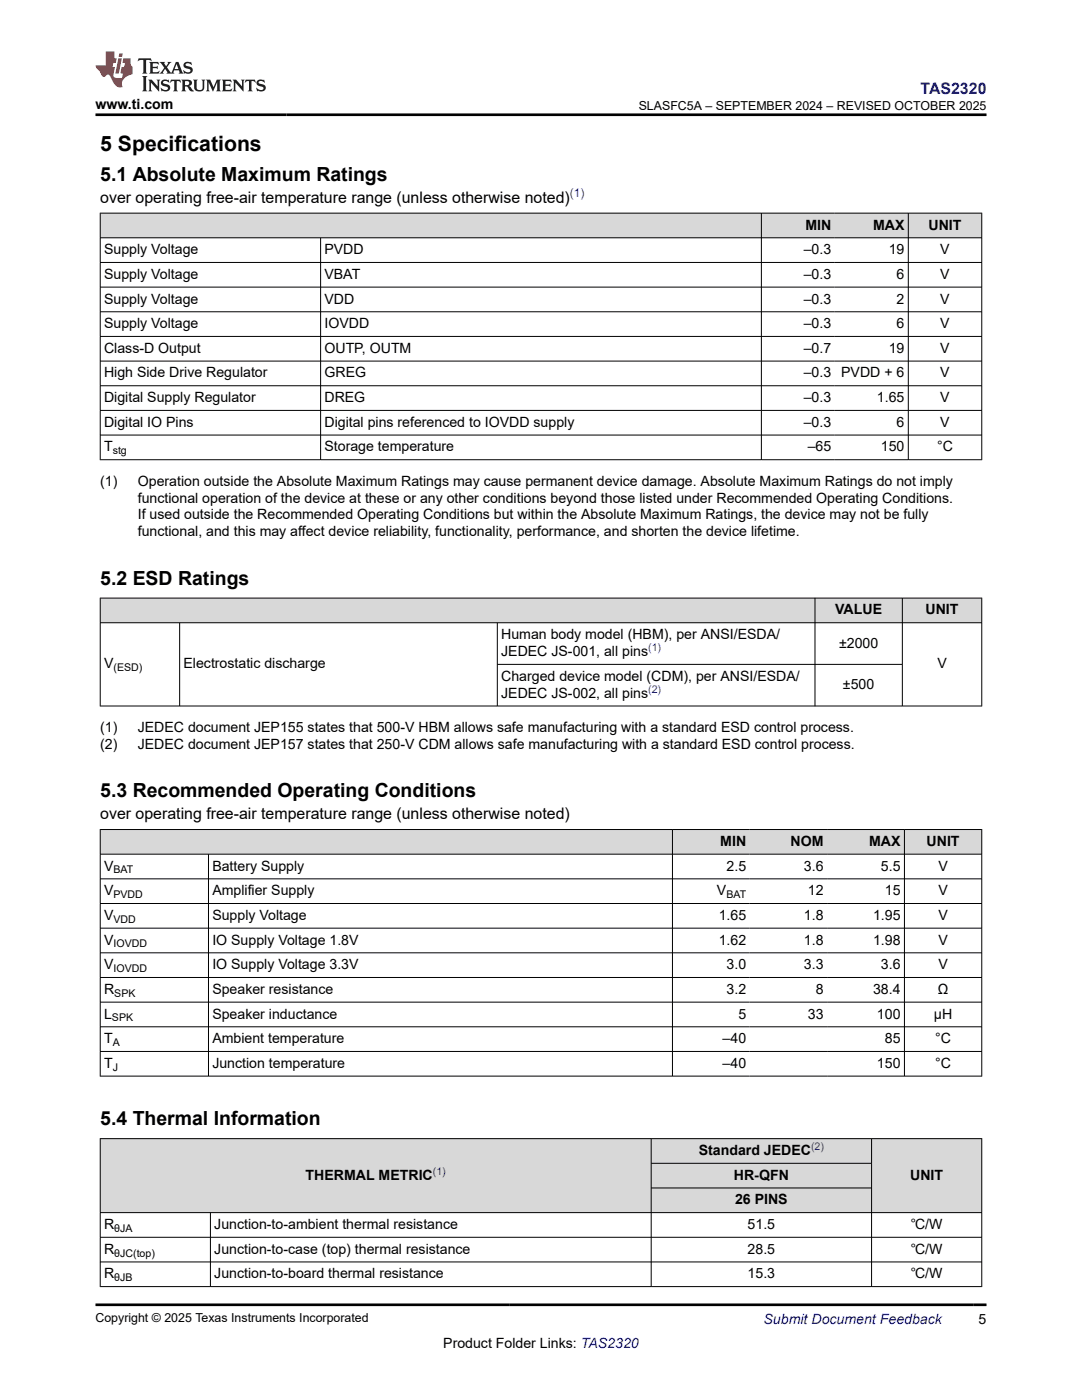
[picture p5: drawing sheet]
<svg xmlns="http://www.w3.org/2000/svg" width="216mm" height="279mm" viewBox="0 0 216 279" stroke-linecap="round" stroke-linejoin="round" font-family="sans-serif">
<defs><g id="words">
<text font-size="4.2" x="20" y="30.2">5 Specifications</text>
<g font-size="3.9">
<text x="20" y="36">5.1 Absolute Maximum Ratings</text>
<text x="20" y="116.7">5.2 ESD Ratings</text>
<text x="20" y="159.1">5.3 Recommended Operating Conditions</text>
<text x="20" y="224.6">5.4 Thermal Information</text>
</g>
<text font-size="3.2" fill="#00f" x="183.7" y="18.7">TAS2320</text>
<g font-size="3.2">
<text x="20" y="40.4">over operating free-air temperature range (unless otherwise noted)</text>
<text x="20" y="163.4">over operating free-air temperature range (unless otherwise noted)</text>
</g>
<g font-size="2.8">
<text x="19.1" y="21.8">www.ti.com</text>
<text x="160.7" y="45.8">MIN</text>
<text x="174.2" y="45.8">MAX</text>
<text x="185.3" y="45.8">UNIT</text>
<text x="20.8" y="50.7">Supply Voltage</text>
<text x="64.7" y="50.7">PVDD</text>
<text x="160.4" y="50.7">–0.3</text>
<text x="177.3" y="50.7">19</text>
<text x="187.6" y="50.7">V</text>
<text x="20.8" y="55.7">Supply Voltage</text>
<text x="64.7" y="55.7">VBAT</text>
<text x="160.4" y="55.7">–0.3</text>
<text x="178.9" y="55.7">6</text>
<text x="187.6" y="55.7">V</text>
<text x="20.8" y="60.6">Supply Voltage</text>
<text x="20.8" y="65.5">Supply Voltage</text>
<text x="64.7" y="60.6">VDD</text>
<text x="64.7" y="65.5">IOVDD</text>
<text x="160.4" y="60.6">–0.3</text>
<text x="160.4" y="65.5">–0.3</text>
<text x="178.9" y="60.6">2</text>
<text x="178.9" y="65.5">6</text>
<text x="187.6" y="60.6">V</text>
<text x="187.6" y="65.5">V</text>
<text x="20.8" y="70.4">Class-D Output</text>
<text x="64.7" y="70.4">OUTP, OUTM</text>
<text x="160.4" y="70.4">–0.7</text>
<text x="177.3" y="70.4">19</text>
<text x="187.6" y="70.4">V</text>
<text x="20.8" y="75.3">High Side Drive Regulator</text>
<text x="64.7" y="75.3">GREG</text>
<text x="160.4" y="75.3">–0.3 PVDD + 6</text>
<text x="187.6" y="75.3">V</text>
<text x="20.8" y="80.3">Digital Supply Regulator</text>
<text x="64.7" y="80.3">DREG</text>
<text x="160.4" y="80.3">–0.3</text>
<text x="175" y="80.3">1.65</text>
<text x="187.6" y="80.3">V</text>
<text x="20.8" y="85.2">Digital IO Pins</text>
<text x="64.7" y="85.2">Digital pins referenced to IOVDD supply</text>
<text x="160.4" y="85.2">–0.3</text>
<text x="178.9" y="85.2">6</text>
<text x="187.6" y="85.2">V</text>
<text x="20.8" y="90.1">T</text>
<text x="64.7" y="90.1">Storage temperature</text>
<text x="161.2" y="90.1">–65</text>
<text x="175.8" y="90.1">150</text>
<text x="187" y="90.1">°C</text>
<text x="20" y="96.9">(1)</text>
<text x="27.5" y="96.9">Operation outside the Absolute Maximum Ratings may cause permanent device damage. Absolute Maximum Ratings do not imply</text>
<text x="27.5" y="100.3">functional operation of the device at these or any other conditions beyond those listed under Recommended Operating Conditions.</text>
<text x="27.5" y="103.7">If used outside the Recommended Operating Conditions but within the Absolute Maximum Ratings, the device may not be fully</text>
<text x="27.5" y="107.1">functional, and this may affect device reliability, functionality, performance, and shorten the device lifetime.</text>
<text x="166.7" y="122.6">VALUE</text>
<text x="184.7" y="122.6">UNIT</text>
<text x="100" y="127.6">Human body model (HBM), per ANSI/ESDA/</text>
<text x="100" y="130.9">JEDEC JS-001, all pins</text>
<text x="167.4" y="129.3">±2000</text>
<text x="20.8" y="133.4">V</text>
<text x="36.6" y="133.4">Electrostatic discharge</text>
<text x="100" y="135.9">Charged device model (CDM), per ANSI/ESDA/</text>
<text x="168.2" y="137.6">±500</text>
<text x="187" y="133.4">V</text>
<text x="100" y="139.3">JEDEC JS-002, all pins</text>
<text x="20" y="146.1">(1)</text>
<text x="20" y="149.4">(2)</text>
<text x="27.5" y="146.1">JEDEC document JEP155 states that 500-V HBM allows safe manufacturing with a standard ESD control process.</text>
<text x="27.5" y="149.4">JEDEC document JEP157 states that 250-V CDM allows safe manufacturing with a standard ESD control process.</text>
<text x="20.8" y="173.7">V</text>
<text x="42.4" y="173.7">Battery Supply</text>
<text x="143.7" y="168.8">MIN</text>
<text x="145" y="173.7">2.5</text>
<text x="157.7" y="168.8">NOM</text>
<text x="160.4" y="173.7">3.6</text>
<text x="173.4" y="168.8">MAX</text>
<text x="175.8" y="173.7">5.5</text>
<text x="184.9" y="168.8">UNIT</text>
<text x="187.2" y="173.7">V</text>
<text x="20.8" y="178.7">V</text>
<text x="42.4" y="178.7">Amplifier Supply</text>
<text x="143.1" y="178.7">V</text>
<text x="161.2" y="178.7">12</text>
<text x="176.6" y="178.7">15</text>
<text x="187.2" y="178.7">V</text>
<text x="20.8" y="183.6">V</text>
<text x="42.4" y="183.6">Supply Voltage</text>
<text x="143.4" y="183.6">1.65</text>
<text x="160.4" y="183.6">1.8</text>
<text x="174.2" y="183.6">1.95</text>
<text x="187.2" y="183.6">V</text>
<text x="20.8" y="188.5">V</text>
<text x="42.4" y="188.5">IO Supply Voltage 1.8V</text>
<text x="143.4" y="188.5">1.62</text>
<text x="160.4" y="188.5">1.8</text>
<text x="174.2" y="188.5">1.98</text>
<text x="187.2" y="188.5">V</text>
<text x="20.8" y="193.4">V</text>
<text x="42.4" y="193.4">IO Supply Voltage 3.3V</text>
<text x="145" y="193.4">3.0</text>
<text x="160.4" y="193.4">3.3</text>
<text x="175.8" y="193.4">3.6</text>
<text x="187.2" y="193.4">V</text>
<text x="20.8" y="198.4">R</text>
<text x="20.8" y="203.3">L</text>
<text x="42.4" y="198.4">Speaker resistance</text>
<text x="42.4" y="203.3">Speaker inductance</text>
<text x="145" y="198.4">3.2</text>
<text x="147.3" y="203.3">5</text>
<text x="161.2" y="203.3">33</text>
<text x="162.8" y="198.4">8</text>
<text x="174.2" y="198.4">38.4</text>
<text x="175" y="203.3">100</text>
<text x="186.4" y="203.3">µH</text>
<text x="187.1" y="198.4">Ω</text>
<text x="20.8" y="208.2">T</text>
<text x="42.4" y="208.2">Ambient temperature</text>
<text x="144.2" y="208.2">–40</text>
<text x="176.6" y="208.2">85</text>
<text x="186.6" y="208.2">°C</text>
<text x="20.8" y="213.1">T</text>
<text x="42.4" y="213.1">Junction temperature</text>
<text x="144.2" y="213.1">–40</text>
<text x="175" y="213.1">150</text>
<text x="186.6" y="213.1">°C</text>
<text x="139.4" y="230.5">Standard JEDEC</text>
<text x="61" y="235.4">THERMAL METRIC</text>
<text x="146.4" y="235.4">HR-QFN</text>
<text x="181.6" y="235.4">UNIT</text>
<text x="20.8" y="245.3">R</text>
<text x="42.8" y="245.3">Junction-to-ambient thermal resistance</text>
<text x="146.7" y="240.4">26 PINS</text>
<text x="149.2" y="245.3">51.5</text>
<text x="181.7" y="245.3">℃/W</text>
<text x="20.8" y="250.2">R</text>
<text x="42.8" y="250.2">Junction-to-case (top) thermal resistance</text>
<text x="149.2" y="250.2">28.5</text>
<text x="181.7" y="250.2">℃/W</text>
<text x="20.8" y="255.1">R</text>
<text x="42.8" y="255.1">Junction-to-board thermal resistance</text>
<text x="149.2" y="255.1">15.3</text>
<text x="181.7" y="255.1">℃/W</text>
<text x="88.4" y="269">Product Folder Links: TAS2320</text>
<text x="195.3" y="264.2">5</text>
</g>
<text font-size="2.8" fill="#00f" x="152.4" y="264.2">Submit Document Feedback</text>
<g font-size="2.5">
<text x="127.4" y="21.9">SLASFC5A – SEPTEMBER 2024 – REVISED OCTOBER 2025</text>
<text x="19.1" y="263.9">Copyright © 2025 Texas Instruments Incorporated</text>
</g>
<text font-size="2.4" fill="#00f" x="113.7" y="39.4">(1)</text>
<g font-size="2.1">
<text x="22.5" y="90.7">stg</text>
<text x="22.6" y="134">(ESD)</text>
<text x="22.6" y="174.3">BAT</text>
<text x="22.6" y="179.2">PVDD</text>
<text x="144.9" y="179.2">BAT</text>
<text x="22.6" y="184.2">VDD</text>
<text x="22.6" y="189.1">IOVDD</text>
<text x="22.6" y="194">IOVDD</text>
<text x="22.3" y="203.8">SPK</text>
<text x="22.8" y="198.9">SPK</text>
<text x="22.5" y="208.8">A</text>
<text x="22.5" y="213.7">J</text>
<text x="22.8" y="245.8">θJA</text>
<text x="22.8" y="250.8">θJC(top)</text>
<text x="22.8" y="255.7">θJB</text>
</g>
<g font-size="2.1" fill="#00f">
<text x="129.3" y="130">(1)</text>
<text x="129.3" y="138.3">(2)</text>
<text x="161.8" y="229.6">(2)</text>
<text x="86.4" y="234.5">(1)</text>
</g>
</g></defs>
<g fill="#d8d8d8">
<path d="M20 42.5h175.9v5h-175.9z" fill-rule="evenodd"/>
<path d="M20.1 42.6h131.8v4.8h-131.8z" fill-rule="evenodd"/>
<path d="M152 42.6h14.6v4.8h-14.6z" fill-rule="evenodd"/>
<path d="M166.6 42.6h14.6v4.8h-14.6z" fill-rule="evenodd"/>
<path d="M181.3 42.6h14.5v4.8h-14.5z" fill-rule="evenodd"/>
</g>
<g fill="none" stroke="#000" stroke-width=".2">
<path d="M19.9 42.5h176.1M19.9 47.5h176.1M19.9 52.4h176.1M19.9 57.3h176.1M20 42.5v49.3M64 47.5v44.3M151.9 42.5v49.3M181.2 42.5v49.3M195.9 42.5v49.3M19.9 62.2h176.1M19.9 67.1h176.1M19.9 72.1h176.1"/>
<path d="M19.9 77h176.1M19.9 81.9h176.1M19.9 86.8h176.1M19.9 91.7h176.1"/>
</g>
<g fill="#d8d8d8">
<path d="M20 119.4h175.9v4.9h-175.9z" fill-rule="evenodd"/>
<path d="M20.1 119.4h142.5v4.8h-142.5z" fill-rule="evenodd"/>
<path d="M162.7 119.4h17.3v4.8h-17.3z" fill-rule="evenodd"/>
<path d="M180.1 119.4h15.7v4.8h-15.7z" fill-rule="evenodd"/>
</g>
<path d="M19.9 119.4h176.1M20 119.3v21.7M162.6 119.3v21.7M180.1 119.3v21.7M195.9 119.3v21.7M19.9 124.3h176.1M35.8 124.3v16.7M99.2 124.3v16.7M99.2 132.6h80.9M19.9 140.9h176.1" fill="none" stroke="#000" stroke-width=".2"/>
<g fill="#d8d8d8">
<path d="M20 165.5h175.9v5h-175.9z" fill-rule="evenodd"/>
<path d="M20.1 165.6h114v4.8h-114z" fill-rule="evenodd"/>
<path d="M134.2 165.6h15.4v4.8h-15.4z" fill-rule="evenodd"/>
<path d="M149.6 165.6h15.4v4.8h-15.4z" fill-rule="evenodd"/>
<path d="M165 165.6h15.4v4.8h-15.4z" fill-rule="evenodd"/>
<path d="M180.5 165.6h15.3v4.8h-15.3z" fill-rule="evenodd"/>
</g>
<g fill="none" stroke="#000" stroke-width=".2">
<path d="M19.9 165.5h176.1M19.9 170.5h176.1M19.9 175.4h176.1M20 165.5v49.3M41.6 170.5v44.3M134.2 165.5v49.3M180.5 165.5v49.3M195.9 165.5v49.3M19.9 180.3h176.1M19.9 185.2h176.1M19.9 190.2h176.1M19.9 195.1h176.1"/>
<path d="M19.9 200h176.1M19.9 204.9h176.1M19.9 209.8h176.1M19.9 214.8h176.1"/>
</g>
<g fill="#d8d8d8">
<path d="M20 227.2h175.9v5h-175.9z" fill-rule="evenodd"/>
<path d="M20.1 227.3h109.8v14.6h-109.8z" fill-rule="evenodd"/>
<path d="M130 227.3h43.9v4.8h-43.9z" fill-rule="evenodd"/>
<path d="M174 227.3h21.8v14.6h-21.8z" fill-rule="evenodd"/>
<path d="M130 232.2h43.9v4.8h-43.9z" fill-rule="evenodd"/>
<path d="M130 237.1h43.9v4.8h-43.9z" fill-rule="evenodd"/>
</g>
<path d="M19.9 227.2h176.1M20 227.2v29.6M129.9 227.2v29.6M129.9 232.2h44.1M129.9 237.1h44.1M173.9 227.2v29.6M195.9 227.2v29.6M19.9 242h176.1M19.9 246.9h176.1M19.9 251.8h176.1M19.9 256.8h176.1M42 242v14.8" fill="none" stroke="#000" stroke-width=".2"/>
<path d="M27.7 11.6l-.2 .6 .5-.2h.6v.1v2.2l-.2 .4h1l-.2-.4v-2.2v-.1h.5l.5 .2-.1-.6zM29.8 12.4l.2 .3v1.6l-.2 .4h1.9l.1-.6a1.08 1.08 0 0 1-1.3 .2v-.7h.6l.4 .2v-.7l-.4 .2h-.6v-.5l.2-.2a1 1 0 0 1 1 .3l-.1-.5zM31.8 12.4l1 1.1-1 1.2h.9l-.2-.2 .4-.8 .5 .8-.2 .2h1.6l-.2-.2 .1-.5h1l.1 .5-.1 .2h.9l-.2-.4-.8-1.9h-.5l-1 2.1-.8-1.1 .9-1h-.8l.2 .2-.5 .6-.3-.6 .1-.2zM35.2 12.8l.4 1h-.8zM36.8 12.5a.65 .65 0 0 0-.2 .7 .65 .65 0 0 0 .6 .5l.7 .1 .1 .3a.79 .79 0 0 1-.7 .4 .79 .79 0 0 1-.7-.5l.1 .7 .2-.1a.93 .93 0 0 0 1.1 0 .93 .93 0 0 0 .4-.9 1.46 1.46 0 0 0-1.2-.6l-.1-.3a1.09 1.09 0 0 1 1.2 .2l-.2-.6-.1 .1-.6-.2zM28.4 15.2l.2 .4v2.2l-.2 .4h1l-.2-.4v-2.2l.2-.4zM29.6 15.9l.2 .4v1.5l-.2 .4h.8l-.3-.4v-1.3l1.7 1.8v-2l.2-.4h-.8l.2 .2 .1 1.1-1.2-1.3zM32.3 16a.65 .65 0 0 0-.2 .8 .65 .65 0 0 0 .7 .4l.6 .2 .1 .2a.79 .79 0 0 1-.7 .4 .79 .79 0 0 1-.7-.5l.1 .7 .2-.1a.93 .93 0 0 0 1.1 .1 .93 .93 0 0 0 .4-1 1.46 1.46 0 0 0-1.2-.5l-.1-.4a1.09 1.09 0 0 1 1.2 .2l-.2-.6-.1 .1-.6-.1zM34.1 15.9l-.1 .6a.63 .63 0 0 1 .7-.3l.1 1.6-.3 .4h1l-.2-.4v-1.6a.66 .66 0 0 1 .8 .3l-.1-.6zM36.2 15.9l.2 .4v1.5l-.2 .4h.9l-.2-.2v-.7h.5l.1 .2a.79 .79 0 0 0 1.2 .6l-1-.9a.61 .61 0 0 0 .6-.6 .61 .61 0 0 0-.5-.7zM36.9 16.2h.2a.47 .47 0 0 1 .5 .1 .47 .47 0 0 1 .1 .5l-.2 .1-.6 .1zM38.5 15.9l.2 .2a2.27 2.27 0 0 0 .4 2 1.04 1.04 0 0 0 1.7-.7v-1.3l.2-.2h-.8l.2 .4v1.1a.6 .6 0 0 1-.6 .6 .6 .6 0 0 1-.6-.6v-1.1l.3-.4zM41.1 15.9l.2 .4v1.5l-.2 .4h.7l-.2-.4v-1.4l.9 1.9 .8-1.9v1.4l-.2 .4h1l-.3-.4v-1.5l.3-.4h-.8l-.7 1.5-.7-1.5zM44.3 15.9l.2 .4v1.5l-.2 .4h1.9l.1-.6a1.09 1.09 0 0 1-1.3 .2v-.7h.6l.4 .2v-.6l-.4 .2h-.6v-.6l.2-.1a1.01 1.01 0 0 1 1 .3l-.1-.6zM46.4 15.9l.3 .4v1.5l-.3 .4h.8l-.2-.4v-1.3l1.6 1.8v-2l.2-.4h-.7l.2 .2v1.1l-1.2-1.3zM49 15.9l-.1 .6a.63 .63 0 0 1 .8-.3v1.6l-.3 .4h1l-.2-.4v-1.6a.66 .66 0 0 1 .8 .3l-.1-.6zM51.4 16a.65 .65 0 0 0-.2 .8 .65 .65 0 0 0 .6 .4l.6 .2 .2 .2a.79 .79 0 0 1-.8 .4 .79 .79 0 0 1-.6-.5l.1 .7 .2-.1a.93 .93 0 0 0 1 .1 .93 .93 0 0 0 .5-1 1.46 1.46 0 0 0-1.3-.5l-.1-.4a1.09 1.09 0 0 1 1.3 .2l-.2-.6-.2 .1-.5-.1z" fill="#231f20"/>
<path d="M21.1 10.3v2.7h-2v.4l.9 1a.95 .95 0 0 0 .9 .9 .59 .59 0 0 1 .6-.4 .59 .59 0 0 1 .5 .3l.4 .8a1.59 1.59 0 0 0 2.1 1.4 1.61 1.61 0 0 1 1-2.3l1-.3-.1-1.5a1.59 1.59 0 0 1-.4-1.7h-1.4l-.2 .9h.5l-.1 .9h-.5l-.2 .9v.3l.4 .1-.2 .9h-.6a.73 .73 0 0 1-1.1-.7l.3-1.5h-.5l.2-.9h.5l.2-.9h-.5v-1.3zM23.6 11.6l-.6 3.1h.7l.6-3.1zM23.8 10.7l-.1 .6h.7l.1-.6z" fill="#ed1c24"/>
<path d="M19.1 22.9h177.8M19.1 260.4h177.8" fill="none" stroke="#000" stroke-width=".53"/>
<use href="#words"/>
</svg>
